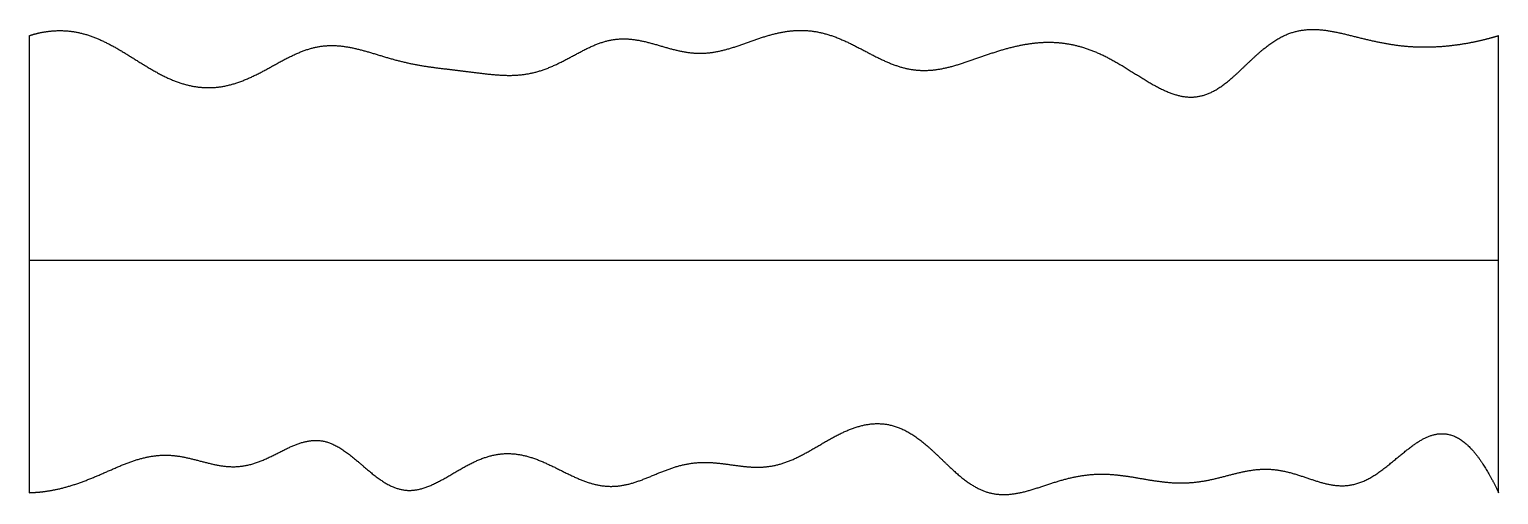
# Model space of a CAD drawing. Header units: millimetres. Extents: x 0 to 10, y -0.1 to 3.1.
import ezdxf

# ---------------------------------------------------------------- set-up
doc = ezdxf.new("R2010")
doc.units = ezdxf.units.MM
doc.layers.get('0').update_dxf_attribs({"linetype": 'CONTINUOUS'})

msp = doc.modelspace()

# ---------------------------------------------------------------- linework, layer by layer
for points in [[(0, 3.055), (0.022, 3.062), (0.064, 3.074), (0.128, 3.087), (0.211, 3.093), (0.313, 3.084), (0.412, 3.058), (0.509, 3.017), (0.604, 2.965), (0.699, 2.906), (0.794, 2.846), (0.891, 2.789), (0.989, 2.743), (1.09, 2.711), (1.192, 2.697), (1.295, 2.701), (1.397, 2.725), (1.499, 2.765), (1.599, 2.816), (1.697, 2.872), (1.794, 2.924), (1.892, 2.965), (1.99, 2.988), (2.089, 2.991), (2.19, 2.976), (2.291, 2.95), (2.393, 2.918), (2.495, 2.887), (2.597, 2.863), (2.698, 2.845), (2.799, 2.832), (2.9, 2.821), (3.001, 2.808), (3.104, 2.795), (3.206, 2.784), (3.309, 2.782), (3.41, 2.794), (3.511, 2.823), (3.61, 2.868), (3.708, 2.922), (3.806, 2.975), (3.904, 3.016), (4.003, 3.037), (4.103, 3.034), (4.204, 3.013), (4.306, 2.982), (4.408, 2.952), (4.509, 2.933), (4.61, 2.932), (4.71, 2.949), (4.811, 2.98), (4.912, 3.017), (5.013, 3.053), (5.115, 3.08), (5.218, 3.094), (5.32, 3.091), (5.422, 3.07), (5.522, 3.034), (5.622, 2.985), (5.72, 2.932), (5.817, 2.882), (5.915, 2.842), (6.013, 2.819), (6.113, 2.814), (6.213, 2.827), (6.315, 2.854), (6.417, 2.889), (6.52, 2.926), (6.622, 2.96), (6.725, 2.987), (6.826, 3.005), (6.926, 3.013), (7.025, 3.008), (7.123, 2.991), (7.221, 2.961), (7.32, 2.918), (7.419, 2.863), (7.519, 2.8), (7.621, 2.735), (7.723, 2.679), (7.824, 2.64), (7.922, 2.629), (8.018, 2.65), (8.111, 2.702), (8.202, 2.779), (8.293, 2.867), (8.384, 2.954), (8.478, 3.027), (8.575, 3.076), (8.675, 3.099), (8.778, 3.1), (8.882, 3.083), (8.986, 3.058), (9.09, 3.031), (9.192, 3.008), (9.293, 2.99), (9.393, 2.979), (9.493, 2.976), (9.593, 2.979), (9.694, 2.988), (9.795, 3.004), (9.877, 3.021), (9.938, 3.037), (9.979, 3.049), (10, 3.055)], [(0, -0.055), (0, 0.069), (0, 0.318), (0, 0.691), (0, 1.189), (0, 1.811), (0, 2.309), (0, 2.682), (0, 2.931), (0, 3.055)], [(10, -0.055), (10, 0.069), (10, 0.318), (10, 0.691), (10, 1.189), (10, 1.811), (10, 2.309), (10, 2.682), (10, 2.931), (10, 3.055)], [(0, 1.527), (0.4, 1.527), (1.2, 1.527), (2.4, 1.527), (4, 1.527), (6, 1.527), (7.6, 1.527), (8.8, 1.527), (9.6, 1.527), (10, 1.527)], [(0, -0.055), (0.02, -0.054), (0.061, -0.052), (0.121, -0.046), (0.202, -0.031), (0.303, -0.003), (0.405, 0.035), (0.506, 0.078), (0.607, 0.124), (0.708, 0.165), (0.81, 0.193), (0.911, 0.205), (1.013, 0.198), (1.115, 0.174), (1.217, 0.145), (1.319, 0.122), (1.422, 0.117), (1.525, 0.137), (1.627, 0.18), (1.729, 0.235), (1.829, 0.283), (1.929, 0.309), (2.026, 0.299), (2.122, 0.251), (2.217, 0.176), (2.311, 0.091), (2.406, 0.015), (2.502, -0.035), (2.6, -0.048), (2.699, -0.024), (2.8, 0.025), (2.902, 0.087), (3.005, 0.147), (3.108, 0.192), (3.211, 0.215), (3.313, 0.213), (3.416, 0.189), (3.518, 0.147), (3.619, 0.096), (3.72, 0.045), (3.82, 0.005), (3.92, -0.016), (4.019, -0.013), (4.119, 0.011), (4.218, 0.051), (4.319, 0.095), (4.421, 0.131), (4.523, 0.152), (4.627, 0.154), (4.731, 0.142), (4.834, 0.126), (4.935, 0.115), (5.035, 0.119), (5.133, 0.142), (5.231, 0.184), (5.329, 0.239), (5.428, 0.299), (5.53, 0.355), (5.634, 0.398), (5.739, 0.42), (5.843, 0.416), (5.944, 0.383), (6.042, 0.324), (6.136, 0.244), (6.227, 0.155), (6.317, 0.068), (6.409, -0.005), (6.503, -0.053), (6.6, -0.073), (6.702, -0.067), (6.805, -0.042), (6.91, -0.006), (7.015, 0.029), (7.119, 0.056), (7.222, 0.071), (7.324, 0.074), (7.425, 0.065), (7.527, 0.049), (7.629, 0.03), (7.732, 0.015), (7.834, 0.008), (7.937, 0.014), (8.04, 0.031), (8.142, 0.058), (8.244, 0.086), (8.346, 0.105), (8.448, 0.109), (8.55, 0.093), (8.653, 0.061), (8.756, 0.024), (8.858, -0.006), (8.958, -0.014), (9.057, 0.007), (9.155, 0.058), (9.251, 0.131), (9.345, 0.213), (9.439, 0.287), (9.532, 0.34), (9.625, 0.357), (9.719, 0.331), (9.812, 0.258), (9.887, 0.158), (9.943, 0.061), (9.981, -0.015), (10, -0.055)]]:
    msp.add_open_spline(points, degree=5)

doc.saveas('drawing.dxf')
